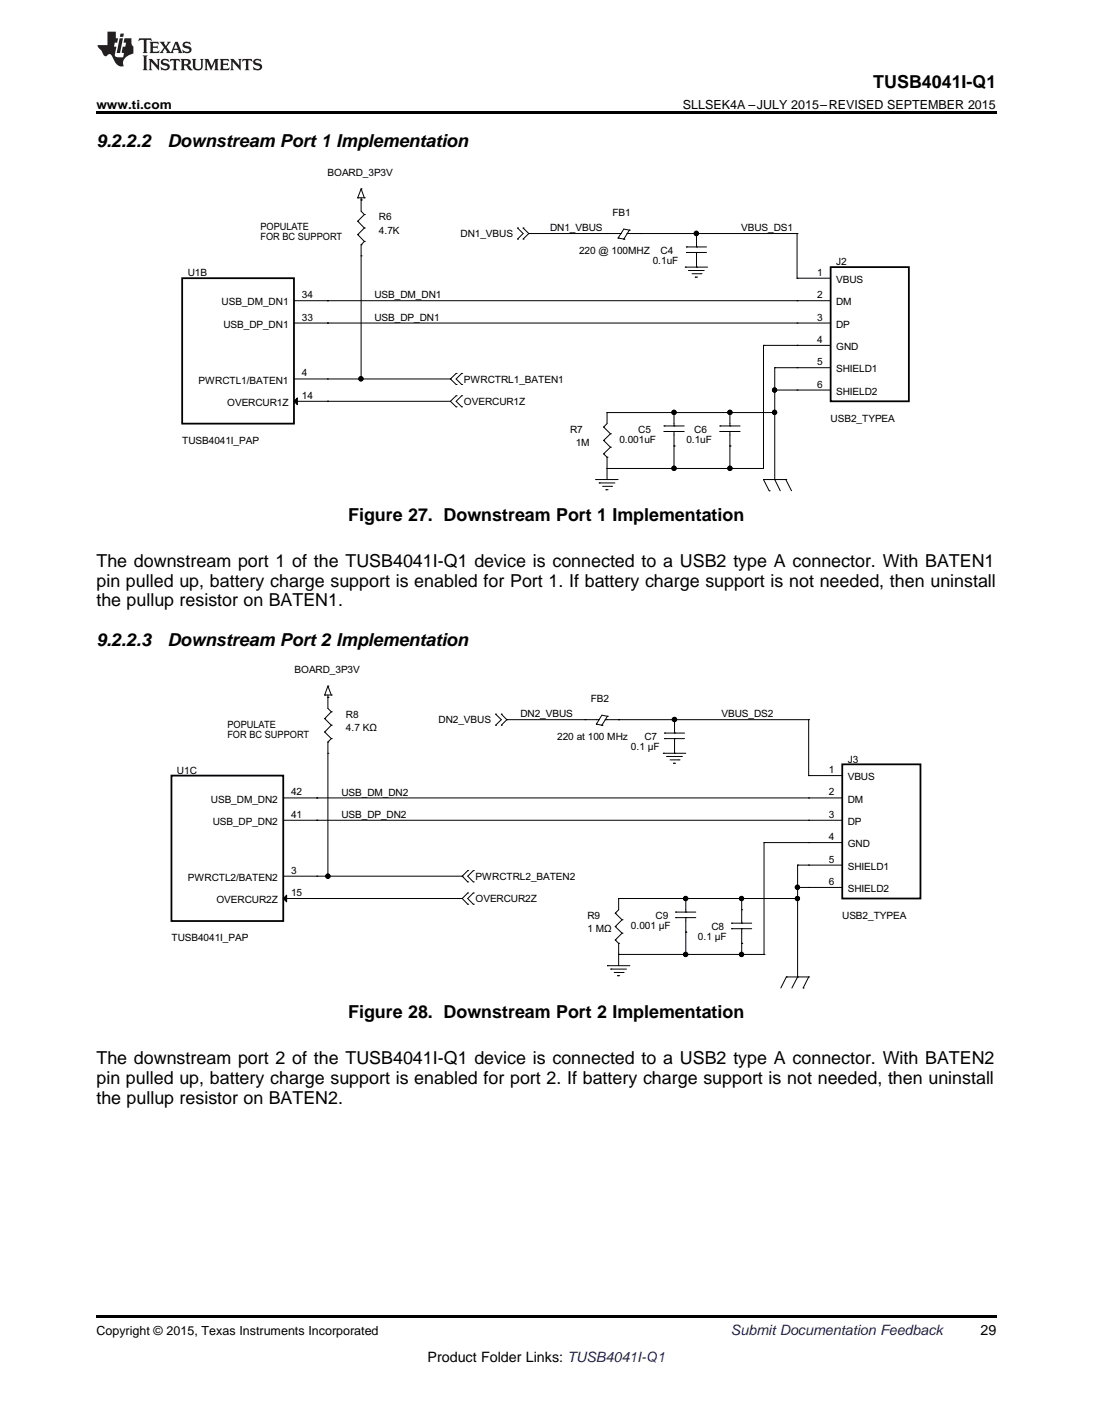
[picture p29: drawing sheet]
<svg xmlns="http://www.w3.org/2000/svg" width="216mm" height="279mm" viewBox="0 0 216 279" stroke-linecap="round" stroke-linejoin="round" font-family="sans-serif">
<defs><g id="words">
<g font-size="3.5">
<text x="172.5" y="17.3">TUSB4041I-Q1</text>
<text x="19" y="28.9">9.2.2.2</text>
<text x="33.1" y="28.9">Downstream Port 1 Implementation</text>
<text x="68.8" y="102.8">Figure 27. Downstream Port 1 Implementation</text>
<text x="19" y="112">The downstream port 1 of the TUSB4041I-Q1 device is connected to a USB2 type A connector. With BATEN1</text>
<text x="19" y="115.9">pin pulled up, battery charge support is enabled for Port 1. If battery charge support is not needed, then uninstall</text>
<text x="19" y="119.7">the pullup resistor on BATEN1.</text>
<text x="19" y="127.5">9.2.2.3</text>
<text x="33.1" y="127.5">Downstream Port 2 Implementation</text>
<text x="68.8" y="201">Figure 28. Downstream Port 2 Implementation</text>
<text x="19" y="210.1">The downstream port 2 of the TUSB4041I-Q1 device is connected to a USB2 type A connector. With BATEN2</text>
<text x="19" y="214">pin pulled up, battery charge support is enabled for port 2. If battery charge support is not needed, then uninstall</text>
<text x="19" y="217.9">the pullup resistor on BATEN2.</text>
</g>
<text font-size="2.8" fill="#0000c8" x="144.4" y="263.6">Submit Documentation Feedback</text>
<g font-size="2.8">
<text x="193.7" y="263.6">29</text>
<text x="84.5" y="268.9">Product Folder Links: TUSB4041I-Q1</text>
</g>
<g font-size="2.5">
<text x="19" y="21.4">www.ti.com</text>
<text x="134.9" y="21.4">SLLSEK4A –JULY 2015–REVISED SEPTEMBER 2015</text>
<text x="19" y="263.6">Copyright © 2015, Texas Instruments Incorporated</text>
</g>
<g font-size="2">
<text x="64.7" y="34.7">BOARD_3P3V</text>
<text x="51.4" y="45.5">POPULATE</text>
<text x="51.4" y="47.5">FOR BC SUPPORT</text>
<text x="74.9" y="43.5">R6</text>
<text x="74.9" y="46.2">4.7K</text>
<text x="91" y="46.9">DN1_VBUS</text>
<text x="108.7" y="45.7">DN1_VBUS</text>
<text x="121" y="42.7">FB1</text>
<text x="146.4" y="45.7">VBUS_DS1</text>
<text x="114.4" y="50.2">220 @ 100MHZ</text>
<text x="128.9" y="52.1">0.1uF</text>
<text x="130.5" y="50.2">C4</text>
<text x="165.2" y="52.4">J2</text>
<text x="37.1" y="54.6">U1B</text>
<text x="59.6" y="58.9">34</text>
<text x="74" y="58.9">USB_DM_DN1</text>
<text x="161.4" y="54.4">1</text>
<text x="161.4" y="58.9">2</text>
<text x="165.2" y="55.8">VBUS</text>
<text x="43.8" y="60.3">USB_DM_DN1</text>
<text x="44.1" y="64.7">USB_DP_DN1</text>
<text x="59.6" y="63.3">33</text>
<text x="74" y="63.3">USB_DP_DN1</text>
<text x="161.4" y="63.3">3</text>
<text x="165.2" y="60.3">DM</text>
<text x="165.2" y="64.7">DP</text>
<text x="161.4" y="67.7">4</text>
<text x="165.2" y="69.1">GND</text>
<text x="39.2" y="75.7">PWRCTL1/BATEN1</text>
<text x="59.6" y="74.3">4</text>
<text x="91.7" y="75.6">PWRCTRL1_BATEN1</text>
<text x="161.4" y="72.1">5</text>
<text x="161.4" y="76.5">6</text>
<text x="165.2" y="73.5">SHIELD1</text>
<text x="165.2" y="77.9">SHIELD2</text>
<text x="44.9" y="80.2">OVERCUR1Z</text>
<text x="59.6" y="78.7">14</text>
<text x="91.7" y="80">OVERCUR1Z</text>
<text x="164.1" y="83.3">USB2_TYPEA</text>
<text x="36" y="87.7">TUSB4041I_PAP</text>
<text x="112.6" y="85.5">R7</text>
<text x="113.7" y="88.1">1M</text>
<text x="122.3" y="87.5">0.001uF</text>
<text x="126.1" y="85.5">C5</text>
<text x="135.6" y="87.5">0.1uF</text>
<text x="137.1" y="85.5">C6</text>
<text x="58.2" y="132.9">BOARD_3P3V</text>
<text x="44.9" y="143.7">POPULATE</text>
<text x="68.3" y="141.7">R8</text>
<text x="86.6" y="142.8">DN2_VBUS</text>
<text x="102.8" y="141.6">DN2_VBUS</text>
<text x="116.7" y="138.6">FB2</text>
<text x="142.5" y="141.6">VBUS_DS2</text>
<text x="44.9" y="145.7">FOR BC SUPPORT</text>
<text x="68.3" y="144.4">4.7 KΩ</text>
<text x="110.1" y="146.1">220 at 100 MHz</text>
<text x="124.6" y="148.1">0.1 µF</text>
<text x="127.3" y="146.1">C7</text>
<text x="35" y="152.8">U1C</text>
<text x="163.7" y="152.7">1</text>
<text x="167.5" y="150.6">J3</text>
<text x="167.5" y="154.1">VBUS</text>
<text x="41.7" y="158.5">USB_DM_DN2</text>
<text x="57.5" y="157.1">42</text>
<text x="57.5" y="161.5">41</text>
<text x="67.5" y="161.5">USB_DP_DN2</text>
<text x="67.5" y="157.1">USB_DM_DN2</text>
<text x="163.7" y="157.1">2</text>
<text x="163.7" y="161.5">3</text>
<text x="167.5" y="158.5">DM</text>
<text x="42" y="162.9">USB_DP_DN2</text>
<text x="163.7" y="165.9">4</text>
<text x="167.5" y="162.9">DP</text>
<text x="167.5" y="167.3">GND</text>
<text x="37.1" y="173.9">PWRCTL2/BATEN2</text>
<text x="57.5" y="172.5">3</text>
<text x="93.9" y="173.7">PWRCTRL2_BATEN2</text>
<text x="163.7" y="170.3">5</text>
<text x="167.5" y="171.7">SHIELD1</text>
<text x="42.8" y="178.3">OVERCUR2Z</text>
<text x="57.5" y="176.9">15</text>
<text x="93.9" y="178.2">OVERCUR2Z</text>
<text x="163.7" y="174.7">6</text>
<text x="167.5" y="176.1">SHIELD2</text>
<text x="33.9" y="185.9">TUSB4041I_PAP</text>
<text x="116" y="181.5">R9</text>
<text x="116" y="184.1">1 MΩ</text>
<text x="124.6" y="183.4">0.001 µF</text>
<text x="129.5" y="181.5">C9</text>
<text x="137.9" y="185.7">0.1 µF</text>
<text x="140.5" y="183.7">C8</text>
<text x="166.4" y="181.5">USB2_TYPEA</text>
</g>
</g></defs>
<path d="M19 22h177.8v.5h-177.8zM19 259.7h177.8v.5h-177.8z" fill="#000"/>
<g fill="none" stroke="#000" stroke-width=".2">
<path d="M70.7 39.1h.1M71.3 39.5h.1M71.3 37.3h.1M71.3 39.1v2.6l.7 .7-1.3 1.3 1.3 1.3-1.3 1.3 1.3 1.4-.7 .6v26.5M71.3 37.3l.7 1.8h-1.3zM72 39.1h.1M58.1 59.4h106M64.7 59.4h.1M70.7 43.7h.1M70.7 46.3h.1M71.3 48.3h.1M71.3 50.5h.1"/>
<path d="M72 42.4h.1M72 45h.1M72 47.7h.1M102.2 47.2h.1M102.2 45h.1M102.2 45l1.1 1.1-1.1 1.1M103.3 45h.1M103.3 47.2h.1M103.3 45l1.2 1.1M104.5 46.1h.1M104.5 46.1h18.1M104.5 46.1l-1.2 1.1"/>
<path d="M119.9 46.1h.1M122.1 47h.1M122.6 46.1h.1M123.2 47.2h.1M123.2 45.2l1.1 .2-1.1 1.8-1.1-.2zM123.9 46.1h.1M123.9 46.1h33.5v8.8h6.7M124.3 45.4h.1M126.5 46.1h.1M135.4 52.7h.1M135.4 52.7h4.4M135.6 49.9h.1"/>
<path d="M135.6 48.8h.1M135.6 49.9h4M135.6 48.8h4M136 53.4h.1M136 53.4h3.1M136.7 54.1h1.8M137.3 54.7h.1M137.3 54.7h.5M137.6 46.1h.1M137.6 48.8h.1M137.6 49.9h.1M137.6 52.7h.1"/>
<path d="M137.6 46.1v2.7M137.6 49.9v2.8M138.5 54.1h.1M157.4 46.1h.1M157.4 54.9h.1M157.4 59.4h.1M58.1 79.2l.6-.6v1.3zM58.1 63.8h106M58.1 74.8h30.9M58.1 79.2h30.9M64.7 63.8h.1M64.7 79.2h.1"/>
<path d="M64.7 74.8h.1M71.3 74.8h.1M89 74.8h.1M89 74.8l1.1 1.1M89 79.2l1.1 1.1M90.1 73.7h.1M90.1 75.9h.1M90.1 78.1h.1M90.1 73.7l-1.1 1.1M90.1 78.1l-1.1 1.1M91.2 75.9h.1M91.2 73.7h.1"/>
<path d="M91.2 78.1h.1M91.2 73.7l-1.1 1.1 1.1 1.1M91.2 78.1l-1.1 1.1 1.1 1.1M150.8 68.2h.1M153 72.6h.1M153 77h.1M153 77h11.1M157.4 68.2h.1M157.4 63.8h.1M157.4 72.6h.1M157.4 77h.1M164.1 72.6h-11.1v22.1l1.1 2.2"/>
<path d="M164.1 68.2h-13.3v24.3h-30.9M90.1 80.3h.1M91.2 80.3h.1M117.7 94.7h.1M117.7 94.7h4.4M118.4 95.4h.1M118.4 95.4h3.1M119 96h1.8M119.2 84.3h.1M119.2 87h.1M119.2 89.6h.1M119.7 96.7h.1"/>
<path d="M119.7 96.7h.4M119.9 92.5h.1M119.9 81.5h.1M119.9 90.3h.1M120.6 85.7h.1M120.6 88.3h.1M120.8 96h.1M131.2 85.2h.1M131.2 84.1h.1M131.2 85.2h3.9M131.2 84.1h3.9M133.1 88.1h.1"/>
<path d="M133.1 92.5h.1M133.1 81.5h.1M133.1 84.1h.1M133.1 85.2h.1M133.1 81.5v2.6M133.1 85.2v7.3M142.2 85.2h.1M142.2 84.1h.1M142.2 85.2h4M142.2 84.1h4M144.2 81.5h.1M144.2 92.5h.1"/>
<path d="M144.2 88.1h.1M144.2 84.1h.1M144.2 85.2h.1M144.2 81.5v2.6M144.2 85.2v7.3M150.8 94.7h.1M151.9 96.9h.1M151.9 96.9l-1.1-2.2h4.4l1.2 2.2M153 81.5h.1M153 94.7h.1M153 81.5h-33.1v2.1l-.7 .7 1.4 1.4-1.4 1.3 1.4 1.3-1.4 1.3 .7 .7v4.4M155.2 94.7h.1"/>
<path d="M64.1 137.2h.1M64.8 137.7h.1M64.8 135.5h.1M64.8 137.2v2.7l.6 .7-1.3 1.3 1.3 1.3-1.3 1.3 1.3 1.3-.6 .7v26.5M64.8 135.5l.6 1.7h-1.3zM65.4 137.2h.1M56 157.6h110.4M62.6 157.6h.1M64.1 141.9h.1M64.1 144.5h.1M64.8 146.5h.1M64.8 148.7h.1"/>
<path d="M65.4 140.6h.1M65.4 143.2h.1M65.4 145.8h.1M97.9 143.2h.1M97.9 141h.1M97.9 141l1.1 1.1-1.1 1.1M99 141h.1M99 143.2h.1M99 141l1.1 1.1M100.1 142.1h.1M100.1 142.1h18.1M100.1 142.1l-1.1 1.1"/>
<path d="M115.6 142.1h.1M117.8 143h.1M118.2 142.1h.1M118.9 143.2h.1M118.9 141.2l1.1 .2-1.1 1.8-1.1-.2zM119.6 142.1h.1M119.6 142.1h40.1v11h6.7M120 141.4h.1M122.2 142.1h.1M131 148.7h.1M131 148.7h4.5M131.3 145.8h.1"/>
<path d="M131.3 144.8h.1M131.3 145.8h3.9M131.3 144.8h3.9M131.7 149.4h.1M131.7 149.4h3.1M132.4 150h1.7M133 150.7h.1M133 150.7h.5M133.2 142.1h.1M133.2 144.8h.1M133.2 145.8h.1M133.2 148.7h.1"/>
<path d="M133.2 142.1v2.7M133.2 145.8v2.9M134.1 150h.1M159.7 142.1h.1M159.7 153.1h.1M159.7 157.6h.1M56 177.4l.6-.7v1.4zM56 177.4h35.3M56 162h110.4M56 173h35.3M62.6 162h.1M62.6 177.4h.1"/>
<path d="M62.6 173h.1M64.8 173h.1M91.3 173h.1M91.3 177.4l1.1 1.1M91.3 173l1.1 1.1M92.4 176.3h.1M92.4 178.5h.1M92.4 171.9h.1M92.4 174.1h.1M92.4 176.3l-1.1 1.1M92.4 171.9l-1.1 1.1M93.5 178.5h.1"/>
<path d="M93.5 176.3h.1M93.5 174.1h.1M93.5 171.9h.1M93.5 176.3l-1.1 1.1 1.1 1.1M93.5 171.9l-1.1 1.1 1.1 1.1M122.2 177.4h.1M135.5 177.4h.1M135.5 177.4v2.7M146.5 177.4h.1M146.5 179.6h.1M146.5 177.4v4.9M150.9 166.4h.1"/>
<path d="M157.6 177.4h.1M157.6 170.8h.1M157.6 175.2h.1M157.6 177.4h-35.4v2.2l-.7 .7 1.4 1.3-1.4 1.4 1.4 1.3-1.4 1.3 .7 .7v4.4M157.6 175.2h8.8M159.7 162h.1M159.7 166.4h.1M159.7 170.8h.1M159.7 175.2h.1M166.4 170.8h-8.8v22.1l-1.2 2.2M166.4 166.4h-15.5v22.1h-28.7M120 190.7h.1"/>
<path d="M120 190.7h4.4M120.7 191.4h.1M120.7 191.4h3.1M121.3 192h1.8M121.5 180.3h.1M121.5 183h.1M121.5 185.6h.1M122 192.7h.1M122 192.7h.4M122.2 188.5h.1M122.2 186.3h.1M122.9 181.6h.1"/>
<path d="M122.9 184.3h.1M123.1 192h.1M133.5 181.2h.1M133.5 180.1h.1M133.5 181.2h3.9M133.5 180.1h3.9M135.5 184h.1M135.5 180.1h.1M135.5 181.2h.1M135.5 181.2v7.3M144.5 183.4h.1M144.5 182.3h.1"/>
<path d="M144.5 183.4h4M144.5 182.3h4M146.5 186.3h.1M146.5 188.5h.1M146.5 182.3h.1M146.5 183.4h.1M146.5 183.4v5.1M150.9 188.5h.1M154.2 195.1l1.1-2.2h4.4l-1.1 2.2M155.3 192.9h.1M157.6 192.9h.1M158.6 195.1h.1"/>
<path d="M159.7 192.9h.1"/>
<circle cx="137.5" cy="46.1" r=".43"/>
<circle cx="71.3" cy="74.8" r=".42"/>
<circle cx="153" cy="77" r=".42"/>
<circle cx="133.1" cy="92.5" r=".42"/>
<circle cx="133.1" cy="81.4" r=".42"/>
<circle cx="144.2" cy="92.5" r=".42"/>
<circle cx="144.2" cy="81.4" r=".42"/>
<circle cx="153" cy="81.4" r=".42"/>
<circle cx="133.2" cy="142.1" r=".43"/>
<circle cx="64.8" cy="173" r=".42"/>
<circle cx="135.4" cy="177.4" r=".42"/>
<circle cx="146.5" cy="177.4" r=".42"/>
<circle cx="157.5" cy="177.4" r=".42"/>
<circle cx="157.5" cy="175.2" r=".42"/>
<circle cx="135.4" cy="188.5" r=".42"/>
<circle cx="146.5" cy="188.5" r=".42"/>
</g>
<g fill="#000">
<path d="M58.1 79.2l.6-.6v1.3zM56 177.4l.6-.7v1.4z"/>
<circle cx="137.5" cy="46.1" r=".43"/>
<circle cx="71.3" cy="74.8" r=".42"/>
<circle cx="153" cy="77" r=".42"/>
<circle cx="133.1" cy="92.5" r=".42"/>
<circle cx="133.1" cy="81.4" r=".42"/>
<circle cx="144.2" cy="92.5" r=".42"/>
<circle cx="144.2" cy="81.4" r=".42"/>
<circle cx="153" cy="81.4" r=".42"/>
<circle cx="133.2" cy="142.1" r=".43"/>
<circle cx="64.8" cy="173" r=".42"/>
<circle cx="135.4" cy="177.4" r=".42"/>
<circle cx="146.5" cy="177.4" r=".42"/>
<circle cx="157.5" cy="177.4" r=".42"/>
<circle cx="157.5" cy="175.2" r=".42"/>
<circle cx="135.4" cy="188.5" r=".42"/>
<circle cx="146.5" cy="188.5" r=".42"/>
</g>
<path d="M36 54.9h22.1v28.7h-22.1zM164.1 52.7h15.4v26.5h-15.4zM33.9 153.1h22.1v28.8h-22.1zM166.4 150.9h15.4v26.5h-15.4z" fill="none" stroke="#000" stroke-width=".35"/>
<g fill="#231f20">
<path d="M27.5 7.6l-.1 .5 .4-.2h.6v.1v2.1l-.2 .4h1l-.3-.4v-2.1l.1-.1h.5l.5 .2-.2-.5zM29.5 8.3l.2 .3v1.5l-.2 .4h1.8l.2-.6a1.04 1.04 0 0 1-1.3 .2v-.7h.6l.3 .2v-.6l-.3 .2h-.6v-.6l.8-.1 .4 .3-.2-.5zM31.5 8.3l.9 1.1-.9 1.1h.8l-.2-.2 .5-.7 .4 .7-.2 .2h1.5l-.1-.2 .1-.4h.9l.1 .4-.2 .2h1l-.3-.3-.7-1.9h-.5l-.9 2-.8-1 .9-1h-.8l.1 .3-.3 .5-.4-.6 .2-.2zM34.7 8.6l.4 1h-.7zM36.3 8.4a.63 .63 0 0 0-.2 .7 .63 .63 0 0 0 .6 .4l.6 .2 .1 .2a.75 .75 0 0 1-.7 .4 .75 .75 0 0 1-.6-.5l.1 .7 .1-.1a1.11 1.11 0 0 0 1.5-.6 1.13 1.13 0 0 0-1.2-.8l-.1-.4a1.04 1.04 0 0 1 1.2 .2l-.2-.5-.1 .1-.5-.2zM28.2 10.9l.2 .4v2.2l-.2 .4h1l-.3-.4v-2.2l.3-.4zM29.3 11.6l.3 .4v1.5l-.3 .4h.8l-.2-.4v-1.3l1.5 1.7v-1.9l.2-.4h-.7l.2 .4v.9l-1.1-1.3zM32 11.8a.62 .62 0 0 0-.2 .7 .62 .62 0 0 0 .6 .4l.6 .1 .1 .3a.76 .76 0 0 1-.7 .3 .76 .76 0 0 1-.6-.4l.1 .7 .1-.1a1.11 1.11 0 0 0 1.5-.6 1.13 1.13 0 0 0-1.2-.8l-.1-.4a1.04 1.04 0 0 1 1.2 .2l-.2-.6-.1 .1-.5-.1zM33.7 11.6l-.2 .6a.61 .61 0 0 1 .8-.3v1.6l-.2 .4h.9l-.2-.4v-1.6a.63 .63 0 0 1 .8 .3l-.2-.6zM35.6 11.6l.3 .4v1.5l-.3 .4h1l-.2-.2v-.8l.5 .2a.76 .76 0 0 0 1.2 .7l-1-1a.58 .58 0 0 0 .6-.5 .58 .58 0 0 0-.5-.6zM36.4 11.9h.1a.45 .45 0 0 1 .5 .1 .45 .45 0 0 1 .1 .5l-.7 .2zM37.9 11.6l.2 .2a2.17 2.17 0 0 0 .3 1.9 .99 .99 0 0 0 1.6-.6v-1.1l.2-.4h-.7l.2 .2a1.92 1.92 0 0 1-.2 1.8 .6 .6 0 0 1-.9-.5v-1.1l.2-.4zM40.4 11.6l.2 .4v1.5l-.2 .4h.7l-.2-.4v-1.4l.8 1.8 .8-1.8v1.4l-.2 .4h.9l-.2-.4v-1.5l.2-.4h-.8l-.6 1.5-.6-1.5zM43.4 11.6l.2 .4v1.5l-.2 .4h1.8l.2-.6a1.04 1.04 0 0 1-1.3 .1v-.6h.5l.4 .2v-.6l-.4 .2h-.5v-.7h.8l.3 .3-.1-.6zM45.5 11.6l.2 .4v1.5l-.2 .4h.7l-.2-.4v-1.3l1.5 1.7v-1.9l.2-.4h-.7l.2 .4v.9l-1.1-1.3zM47.9 11.6l-.1 .6a.61 .61 0 0 1 .8-.3v1.6l-.3 .4h1l-.3-.4 .1-1.6a.63 .63 0 0 1 .7 .3l-.1-.6zM50.2 11.8a.62 .62 0 0 0-.2 .7 .62 .62 0 0 0 .6 .4l.6 .1 .2 .3a.76 .76 0 0 1-.8 .3 .76 .76 0 0 1-.6-.4l.1 .7 .2-.1a1.11 1.11 0 0 0 1.5-.6 1.13 1.13 0 0 0-1.3-.8l-.1-.4a1.04 1.04 0 0 1 1.2 .2l-.1-.6-.2 .1-.5-.1z"/>
<path d="M21.2 6.3v2.6h-1.9l.1 .4 .7 .9a.91 .91 0 0 0 1 .8 .56 .56 0 0 1 .5-.3 .56 .56 0 0 1 .5 .3l.4 .8a1.53 1.53 0 0 0 1.9 1.2 1.54 1.54 0 0 1 1-2.1l.9-.3v-1.4a1.52 1.52 0 0 1-.3-1.6h-1.4l-.2 .8h.5l-.2 .8h-.4l-.2 1v.2l.4 .1-.2 .8a1.93 1.93 0 0 1-1.6-.3l.3-1.8h-.5l.2-.8h.4l.2-.8h-.4v-1.3zM23.6 7.6l-.6 2.9h.7l.6-2.9zM23.8 6.6l-.1 .7h.6l.2-.7z"/>
</g>
<use href="#words"/>
</svg>
